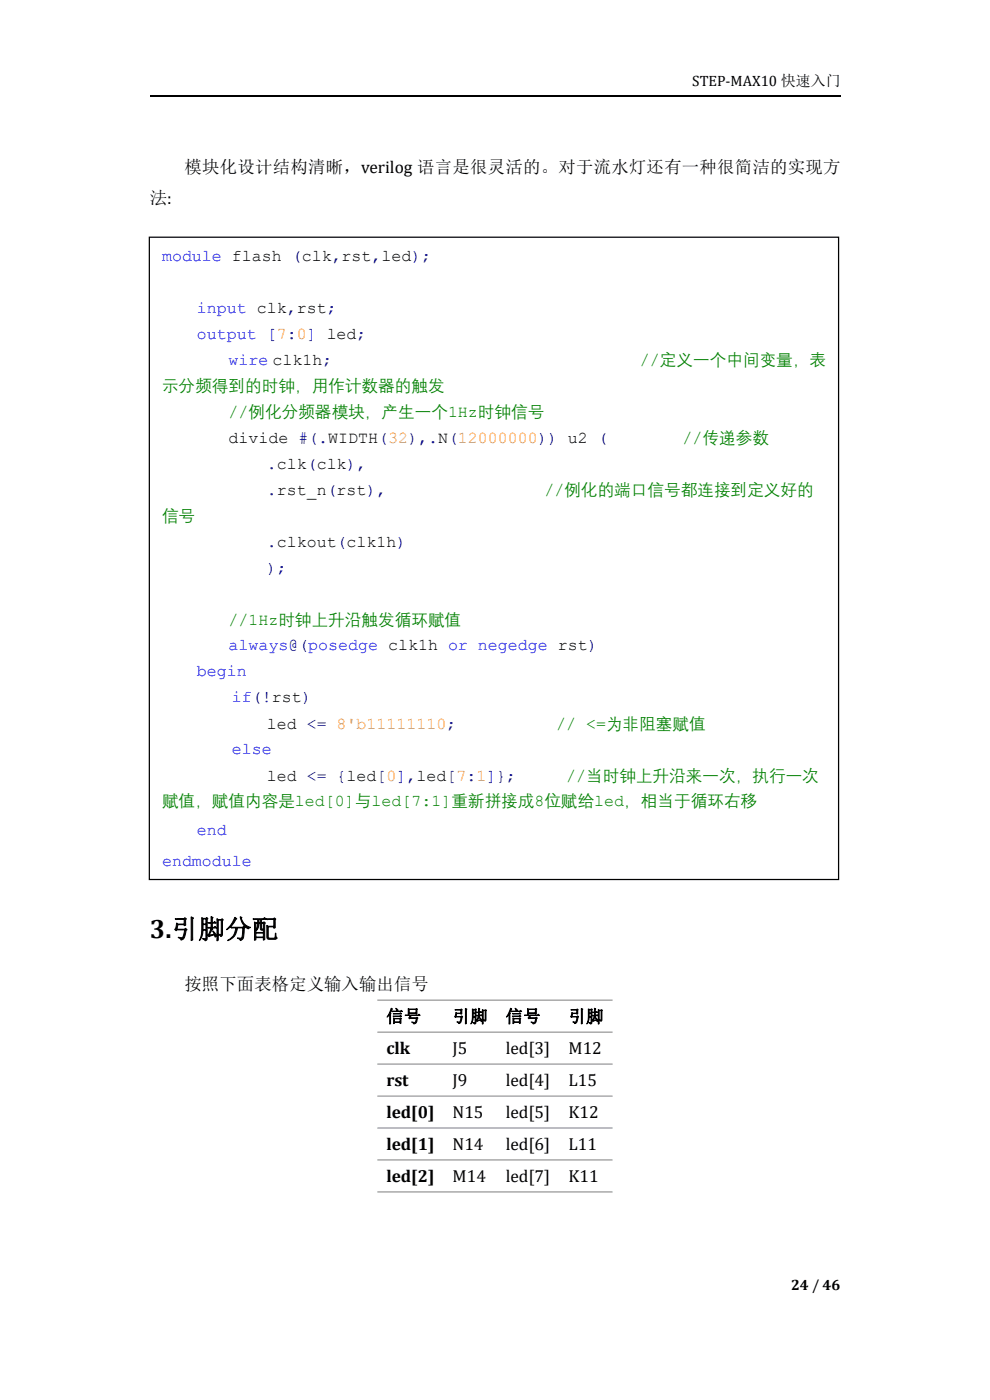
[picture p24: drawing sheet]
<svg xmlns="http://www.w3.org/2000/svg" width="210mm" height="297mm" viewBox="0 0 210 297" stroke-linecap="round" stroke-linejoin="round" font-family="sans-serif">
<defs><g id="words">
<text font-size="5.6" x="31.7" y="199">3.引脚分配</text>
<g font-size="3.7">
<text x="39.2" y="36.6">模块化设计结构清晰，verilog 语言是很灵活的。对于流水灯还有一种很简洁的实现方</text>
<text x="31.7" y="43.2">法:</text>
<text x="39.2" y="210.1">按照下面表格定义输入输出信号</text>
<text x="82" y="216.9">信号</text>
<text x="96" y="216.9">引脚</text>
<text x="107.3" y="216.9">信号</text>
<text x="120.6" y="216.9">引脚</text>
<text x="82" y="223.7">clk</text>
<text x="96" y="223.7">J5</text>
<text x="107.3" y="223.7">led[3]</text>
<text x="120.6" y="223.7">M12</text>
<text x="82" y="230.5">rst</text>
<text x="96" y="230.5">J9</text>
<text x="107.3" y="230.5">led[4]</text>
<text x="120.6" y="230.5">L15</text>
<text x="82" y="237.3">led[0]</text>
<text x="96" y="237.3">N15</text>
<text x="107.3" y="237.3">led[5]</text>
<text x="120.6" y="237.3">K12</text>
<text x="82" y="244">led[1]</text>
<text x="96" y="244">N14</text>
<text x="107.3" y="244">led[6]</text>
<text x="120.6" y="244">L11</text>
<text x="82" y="250.8">led[2]</text>
<text x="96" y="250.8">M14</text>
<text x="107.3" y="250.8">led[7]</text>
<text x="120.6" y="250.8">K11</text>
</g>
<g font-size="3.5" fill="#00f">
<text x="34.4" y="55.4">module</text>
<text x="41.8" y="66.4">input</text>
<text x="41.8" y="71.9">output</text>
<text x="48.5" y="77.5">wire</text>
<text x="48.5" y="138">always</text>
<text x="65.4" y="138">posedge</text>
<text x="95" y="138">or</text>
<text x="101.4" y="138">negedge</text>
<text x="41.8" y="143.5">begin</text>
<text x="49.2" y="149">if</text>
<text x="49.2" y="160">else</text>
<text x="41.8" y="177.1">end</text>
<text x="34.4" y="183.7">endmodule</text>
</g>
<g font-size="3.5">
<text x="49.2" y="55.4">flash</text>
<text x="64" y="55.4">clk</text>
<text x="72.5" y="55.4">rst</text>
<text x="80.9" y="55.4">led</text>
<text x="54.5" y="66.4">clk</text>
<text x="62.9" y="66.4">rst</text>
<text x="69.3" y="71.9">led</text>
<text x="57.8" y="77.5">clk1h</text>
<text x="48.5" y="94">divide</text>
<text x="69.6" y="94">WIDTH</text>
<text x="92.9" y="94">N</text>
<text x="120.4" y="94">u2</text>
<text x="58.7" y="99.5">clk</text>
<text x="67.2" y="99.5">clk</text>
<text x="58.7" y="105">rst_n</text>
<text x="71.4" y="105">rst</text>
<text x="58.7" y="116">clkout</text>
<text x="73.5" y="116">clk1h</text>
<text x="82.3" y="138">clk1h</text>
<text x="118.3" y="138">rst</text>
<text x="57.7" y="149">rst</text>
<text x="56.6" y="154.6">led</text>
<text x="56.6" y="165.6">led</text>
<text x="73.5" y="165.6">led</text>
<text x="88.3" y="165.6">led</text>
</g>
<g font-size="3.5" fill="#000080">
<text x="61.9" y="55.4">(</text>
<text x="70.4" y="55.4">,</text>
<text x="78.8" y="55.4">,</text>
<text x="87.3" y="55.4">);</text>
<text x="56.6" y="71.9">[</text>
<text x="60.8" y="66.4">,</text>
<text x="60.8" y="71.9">:</text>
<text x="65.1" y="71.9">]</text>
<text x="69.3" y="66.4">;</text>
<text x="75.6" y="71.9">;</text>
<text x="68.4" y="77.5">;</text>
<text x="63.3" y="94">#(.</text>
<text x="80.2" y="94">(</text>
<text x="86.6" y="94">),.</text>
<text x="95" y="94">(</text>
<text x="114.1" y="94">))</text>
<text x="126.8" y="94">(</text>
<text x="56.6" y="99.5">.</text>
<text x="65.1" y="99.5">(</text>
<text x="73.5" y="99.5">),</text>
<text x="56.6" y="105">.</text>
<text x="69.3" y="105">(</text>
<text x="77.8" y="105">),</text>
<text x="56.6" y="116">.</text>
<text x="71.4" y="116">(</text>
<text x="84.1" y="116">)</text>
<text x="56.6" y="121.5">);</text>
<text x="61.2" y="138">@(</text>
<text x="124.7" y="138">)</text>
<text x="53.4" y="149">(!</text>
<text x="64" y="149">)</text>
<text x="65.1" y="154.6">&lt;=</text>
<text x="94.7" y="154.6">;</text>
<text x="65.1" y="165.6">&lt;=</text>
<text x="71.4" y="165.6">{</text>
<text x="79.9" y="165.6">[</text>
<text x="84.1" y="165.6">],</text>
<text x="94.7" y="165.6">[</text>
<text x="98.9" y="165.6">:</text>
<text x="103.2" y="165.6">]};</text>
</g>
<g font-size="3.5" fill="#ff8000">
<text x="58.7" y="71.9">7</text>
<text x="62.9" y="71.9">0</text>
<text x="82.3" y="94">32</text>
<text x="97.2" y="94">12000000</text>
<text x="71.4" y="154.6">8'b11111110</text>
<text x="82" y="165.6">0</text>
<text x="96.8" y="165.6">7</text>
<text x="101" y="165.6">1</text>
</g>
<g font-size="3.5" fill="#008000">
<text x="135.8" y="77.5">//定义一个中间变量，</text>
<text x="171.7" y="77.5">表</text>
<text x="34.4" y="83">示分频得到的时钟，用作计数器的触发</text>
<text x="48.5" y="88.5">//</text>
<text x="52.7" y="88.5">例化分频器模块，产生一个</text>
<text x="95" y="88.5">1Hz</text>
<text x="101.4" y="88.5">时钟信号</text>
<text x="144.8" y="94">//</text>
<text x="149" y="94">传递参数</text>
<text x="115.5" y="105">//例化的端口信号都连接到定义好的</text>
<text x="34.4" y="110.5">信号</text>
<text x="48.5" y="132.6">//1Hz</text>
<text x="59.1" y="132.6">时钟上升沿触发循环赋值</text>
<text x="118" y="154.6">//</text>
<text x="124.3" y="154.6">&lt;=</text>
<text x="128.6" y="154.6">为非阻塞赋值</text>
<text x="120.1" y="165.6">//</text>
<text x="124.3" y="165.6">当时钟上升沿来一次，执行一次</text>
<text x="34.4" y="171.1">赋值，赋值内容是led[0]与</text>
<text x="78.8" y="171.1">led[7:1]</text>
<text x="95.8" y="171.1">重新拼接成8位赋给led，相当于循环右移</text>
</g>
<g font-size="3.2">
<text x="146.9" y="18.2">STEP-MAX10 快速入门</text>
<text x="167.8" y="273.6">24 / 46</text>
</g>
</g></defs>
<path d="M31.7 20.4h146.6" fill="none" stroke="#000" stroke-width=".25"/>
<path d="M31.7 252.9h146.6v5.5h-146.6z" fill-rule="evenodd" fill="#fff"/>
<path d="M80 212.2h49.9M80 219h49.9M80 225.7h49.9M80 232.5h49.9M80 239.3h49.9M80 246.1h49.9M80 252.9h49.9" fill="none" stroke="#7e7e7e" stroke-width=".21"/>
<path d="M31.7 50.3h146.2v136.3h-146.2z" fill-rule="evenodd" fill="#fff"/>
<path d="M31.5 50.2h146.5v136.5h-146.5zM31.7 50.5l.1-.2v136.3l-.1-.1h146.2l-.1 .1v-136.3l.1 .2z" fill="#000"/>
<g fill="#fff">
<path d="M34.4 51.7h12.7v4.8h-12.7z" fill-rule="evenodd"/>
<path d="M47.1 51.7h2.1v4.8h-2.1z" fill-rule="evenodd"/>
<path d="M49.2 51.7h10.6v4.8h-10.6z" fill-rule="evenodd"/>
<path d="M59.8 51.7h2.1v4.8h-2.1z" fill-rule="evenodd"/>
<path d="M61.9 51.7h2.1v4.8h-2.1z" fill-rule="evenodd"/>
<path d="M64 51.7h6.3v4.8h-6.3z" fill-rule="evenodd"/>
<path d="M70.3 51.7h2.2v4.8h-2.2z" fill-rule="evenodd"/>
<path d="M72.5 51.7h6.3v4.8h-6.3z" fill-rule="evenodd"/>
<path d="M78.8 51.7h2.1v4.8h-2.1z" fill-rule="evenodd"/>
<path d="M80.9 51.7h6.4v4.8h-6.4z" fill-rule="evenodd"/>
<path d="M87.3 51.7h4.2v4.8h-4.2z" fill-rule="evenodd"/>
<path d="M34.4 57.2h1.7v4.8h-1.7z" fill-rule="evenodd"/>
<path d="M34.4 62.7h7.4v4.8h-7.4z" fill-rule="evenodd"/>
<path d="M41.8 62.7h10.6v4.8h-10.6z" fill-rule="evenodd"/>
<path d="M52.4 62.7h2.1v4.8h-2.1z" fill-rule="evenodd"/>
<path d="M54.5 62.7h6.3v4.8h-6.3z" fill-rule="evenodd"/>
<path d="M60.8 62.7h2.1v4.8h-2.1z" fill-rule="evenodd"/>
<path d="M62.9 62.7h6.4v4.8h-6.4z" fill-rule="evenodd"/>
<path d="M69.3 62.7h2.1v4.8h-2.1z" fill-rule="evenodd"/>
<path d="M71.4 62.7h7.4v4.8h-7.4z" fill-rule="evenodd"/>
<path d="M78.8 62.7h7.4v4.8h-7.4z" fill-rule="evenodd"/>
<path d="M86.2 62.7h7.4v4.8h-7.4z" fill-rule="evenodd"/>
<path d="M93.6 62.7h7.4v4.8h-7.4z" fill-rule="evenodd"/>
<path d="M101 62.7h7.4v4.8h-7.4z" fill-rule="evenodd"/>
<path d="M108.4 62.7h7.5v4.8h-7.5z" fill-rule="evenodd"/>
<path d="M34.4 68.2h7.4v4.8h-7.4z" fill-rule="evenodd"/>
<path d="M41.8 68.2h12.7v4.8h-12.7z" fill-rule="evenodd"/>
<path d="M54.5 68.2h2.1v4.8h-2.1z" fill-rule="evenodd"/>
<path d="M56.6 68.2h2.1v4.8h-2.1z" fill-rule="evenodd"/>
<path d="M58.7 68.2h2.1v4.8h-2.1z" fill-rule="evenodd"/>
<path d="M60.8 68.2h2.1v4.8h-2.1z" fill-rule="evenodd"/>
<path d="M62.9 68.2h2.2v4.8h-2.2z" fill-rule="evenodd"/>
<path d="M65.1 68.2h2.1v4.8h-2.1z" fill-rule="evenodd"/>
<path d="M67.2 68.2h2.1v4.8h-2.1z" fill-rule="evenodd"/>
<path d="M69.3 68.2h6.3v4.8h-6.3z" fill-rule="evenodd"/>
<path d="M75.6 68.2h2.2v4.8h-2.2z" fill-rule="evenodd"/>
<path d="M77.8 68.2h1v4.8h-1z" fill-rule="evenodd"/>
<path d="M78.8 68.2h7.4v4.8h-7.4z" fill-rule="evenodd"/>
<path d="M86.2 68.2h7.4v4.8h-7.4z" fill-rule="evenodd"/>
<path d="M93.6 68.2h7.4v4.8h-7.4z" fill-rule="evenodd"/>
<path d="M34.4 73.7h1.7v5.2h-1.7z" fill-rule="evenodd"/>
<path d="M36.1 73.7h1.8v5.2h-1.8z" fill-rule="evenodd"/>
<path d="M37.9 73.7h1.8v5.2h-1.8z" fill-rule="evenodd"/>
<path d="M39.7 73.7h1.7v5.2h-1.7z" fill-rule="evenodd"/>
<path d="M41.4 73.7h1.8v5.2h-1.8z" fill-rule="evenodd"/>
<path d="M43.2 73.7h1.7v5.2h-1.7z" fill-rule="evenodd"/>
<path d="M44.9 73.7h1.8v5.2h-1.8z" fill-rule="evenodd"/>
<path d="M46.7 73.7h1.8v5.2h-1.8z" fill-rule="evenodd"/>
<path d="M48.5 73.7h8.4v5.2h-8.4z" fill-rule="evenodd"/>
<path d="M56.9 73.7h.9v5.2h-.9z" fill-rule="evenodd"/>
<path d="M57.8 73.7h10.6v5.2h-10.6z" fill-rule="evenodd"/>
<path d="M68.4 73.7h2.1v5.2h-2.1z" fill-rule="evenodd"/>
<path d="M70.5 73.7h1.8v5.2h-1.8z" fill-rule="evenodd"/>
<path d="M72.3 73.7h1.7v5.2h-1.7z" fill-rule="evenodd"/>
<path d="M74 73.7h1.8v5.2h-1.8z" fill-rule="evenodd"/>
<path d="M75.8 73.7h1.8v5.2h-1.8z" fill-rule="evenodd"/>
<path d="M77.6 73.7h1.7v5.2h-1.7z" fill-rule="evenodd"/>
<path d="M79.3 73.7h1.8v5.2h-1.8z" fill-rule="evenodd"/>
<path d="M81.1 73.7h1.8v5.2h-1.8z" fill-rule="evenodd"/>
<path d="M82.9 73.7h1.7v5.2h-1.7z" fill-rule="evenodd"/>
<path d="M84.6 73.7h1.8v5.2h-1.8z" fill-rule="evenodd"/>
<path d="M86.4 73.7h1.8v5.2h-1.8z" fill-rule="evenodd"/>
<path d="M88.2 73.7h1.7v5.2h-1.7z" fill-rule="evenodd"/>
<path d="M89.9 73.7h1.8v5.2h-1.8z" fill-rule="evenodd"/>
<path d="M91.7 73.7h1.8v5.2h-1.8z" fill-rule="evenodd"/>
<path d="M93.5 73.7h1.7v5.2h-1.7z" fill-rule="evenodd"/>
<path d="M95.2 73.7h1.8v5.2h-1.8z" fill-rule="evenodd"/>
<path d="M97 73.7h1.7v5.2h-1.7z" fill-rule="evenodd"/>
<path d="M98.7 73.7h1.8v5.2h-1.8z" fill-rule="evenodd"/>
<path d="M100.5 73.7h1.8v5.2h-1.8z" fill-rule="evenodd"/>
<path d="M102.3 73.7h1.7v5.2h-1.7z" fill-rule="evenodd"/>
<path d="M104 73.7h1.8v5.2h-1.8z" fill-rule="evenodd"/>
<path d="M105.8 73.7h1.8v5.2h-1.8z" fill-rule="evenodd"/>
<path d="M107.6 73.7h1.7v5.2h-1.7z" fill-rule="evenodd"/>
<path d="M109.3 73.7h1.8v5.2h-1.8z" fill-rule="evenodd"/>
<path d="M111.1 73.7h1.8v5.2h-1.8z" fill-rule="evenodd"/>
<path d="M112.9 73.7h1.7v5.2h-1.7z" fill-rule="evenodd"/>
<path d="M114.6 73.7h1.8v5.2h-1.8z" fill-rule="evenodd"/>
<path d="M116.4 73.7h1.7v5.2h-1.7z" fill-rule="evenodd"/>
<path d="M118.1 73.7h1.8v5.2h-1.8z" fill-rule="evenodd"/>
<path d="M119.9 73.7h1.8v5.2h-1.8z" fill-rule="evenodd"/>
<path d="M121.7 73.7h1.7v5.2h-1.7z" fill-rule="evenodd"/>
<path d="M123.4 73.7h1.8v5.2h-1.8z" fill-rule="evenodd"/>
<path d="M125.2 73.7h1.8v5.2h-1.8z" fill-rule="evenodd"/>
<path d="M127 73.7h1.7v5.2h-1.7z" fill-rule="evenodd"/>
<path d="M128.7 73.7h1.8v5.2h-1.8z" fill-rule="evenodd"/>
<path d="M130.5 73.7h1.8v5.2h-1.8z" fill-rule="evenodd"/>
<path d="M132.3 73.7h1.7v5.2h-1.7z" fill-rule="evenodd"/>
<path d="M134 73.7h1.8v5.2h-1.8z" fill-rule="evenodd"/>
<path d="M135.8 73.7h4.2v5.2h-4.2z" fill-rule="evenodd"/>
<path d="M140 73.7h28.2v5.2h-28.2z" fill-rule="evenodd"/>
<path d="M168.2 73.7h3.5v5.2h-3.5z" fill-rule="evenodd"/>
<path d="M171.7 73.7h3.5v5.2h-3.5z" fill-rule="evenodd"/>
<path d="M34.4 79.3h59.9v5.1h-59.9z" fill-rule="evenodd"/>
<path d="M94.3 79.3h1.8v5.1h-1.8z" fill-rule="evenodd"/>
<path d="M96.1 79.3h1.8v5.1h-1.8z" fill-rule="evenodd"/>
<path d="M97.9 79.3h1.7v5.1h-1.7z" fill-rule="evenodd"/>
<path d="M99.6 79.3h1.8v5.1h-1.8z" fill-rule="evenodd"/>
<path d="M101.4 79.3h1.8v5.1h-1.8z" fill-rule="evenodd"/>
<path d="M103.2 79.3h1.7v5.1h-1.7z" fill-rule="evenodd"/>
<path d="M104.9 79.3h1.8v5.1h-1.8z" fill-rule="evenodd"/>
<path d="M106.7 79.3h1.7v5.1h-1.7z" fill-rule="evenodd"/>
<path d="M34.4 84.8h1.7v5.1h-1.7z" fill-rule="evenodd"/>
<path d="M36.1 84.8h1.8v5.1h-1.8z" fill-rule="evenodd"/>
<path d="M37.9 84.8h1.8v5.1h-1.8z" fill-rule="evenodd"/>
<path d="M39.7 84.8h1.7v5.1h-1.7z" fill-rule="evenodd"/>
<path d="M41.4 84.8h1.8v5.1h-1.8z" fill-rule="evenodd"/>
<path d="M43.2 84.8h1.7v5.1h-1.7z" fill-rule="evenodd"/>
<path d="M44.9 84.8h1.8v5.1h-1.8z" fill-rule="evenodd"/>
<path d="M46.7 84.8h1.8v5.1h-1.8z" fill-rule="evenodd"/>
<path d="M48.5 84.8h4.2v5.1h-4.2z" fill-rule="evenodd"/>
<path d="M52.7 84.8h42.3v5.1h-42.3z" fill-rule="evenodd"/>
<path d="M95 84.8h6.4v5.1h-6.4z" fill-rule="evenodd"/>
<path d="M101.4 84.8h14.1v5.1h-14.1z" fill-rule="evenodd"/>
<path d="M115.5 84.8h.4v5.1h-.4z" fill-rule="evenodd"/>
<path d="M115.9 84.8h7.4v5.1h-7.4z" fill-rule="evenodd"/>
<path d="M34.4 90.3h1.7v5.1h-1.7z" fill-rule="evenodd"/>
<path d="M36.1 90.3h1.8v5.1h-1.8z" fill-rule="evenodd"/>
<path d="M37.9 90.3h1.8v5.1h-1.8z" fill-rule="evenodd"/>
<path d="M39.7 90.3h1.7v5.1h-1.7z" fill-rule="evenodd"/>
<path d="M41.4 90.3h1.8v5.1h-1.8z" fill-rule="evenodd"/>
<path d="M43.2 90.3h1.7v5.1h-1.7z" fill-rule="evenodd"/>
<path d="M44.9 90.3h1.8v5.1h-1.8z" fill-rule="evenodd"/>
<path d="M46.7 90.3h1.8v5.1h-1.8z" fill-rule="evenodd"/>
<path d="M48.5 90.3h12.7v5.1h-12.7z" fill-rule="evenodd"/>
<path d="M61.2 90.3h2.1v5.1h-2.1z" fill-rule="evenodd"/>
<path d="M63.3 90.3h6.3v5.1h-6.3z" fill-rule="evenodd"/>
<path d="M69.6 90.3h10.6v5.1h-10.6z" fill-rule="evenodd"/>
<path d="M80.2 90.3h2.1v5.1h-2.1z" fill-rule="evenodd"/>
<path d="M82.3 90.3h4.3v5.1h-4.3z" fill-rule="evenodd"/>
<path d="M86.6 90.3h6.3v5.1h-6.3z" fill-rule="evenodd"/>
<path d="M92.9 90.3h2.1v5.1h-2.1z" fill-rule="evenodd"/>
<path d="M95 90.3h2.2v5.1h-2.2z" fill-rule="evenodd"/>
<path d="M97.2 90.3h16.9v5.1h-16.9z" fill-rule="evenodd"/>
<path d="M114.1 90.3h4.2v5.1h-4.2z" fill-rule="evenodd"/>
<path d="M118.3 90.3h2.1v5.1h-2.1z" fill-rule="evenodd"/>
<path d="M120.4 90.3h4.3v5.1h-4.3z" fill-rule="evenodd"/>
<path d="M124.7 90.3h2.1v5.1h-2.1z" fill-rule="evenodd"/>
<path d="M126.8 90.3h2.1v5.1h-2.1z" fill-rule="evenodd"/>
<path d="M128.9 90.3h1.8v5.1h-1.8z" fill-rule="evenodd"/>
<path d="M130.7 90.3h1.7v5.1h-1.7z" fill-rule="evenodd"/>
<path d="M132.4 90.3h1.8v5.1h-1.8z" fill-rule="evenodd"/>
<path d="M134.2 90.3h1.8v5.1h-1.8z" fill-rule="evenodd"/>
<path d="M136 90.3h1.7v5.1h-1.7z" fill-rule="evenodd"/>
<path d="M137.7 90.3h1.8v5.1h-1.8z" fill-rule="evenodd"/>
<path d="M139.5 90.3h1.8v5.1h-1.8z" fill-rule="evenodd"/>
<path d="M141.3 90.3h1.7v5.1h-1.7z" fill-rule="evenodd"/>
<path d="M143 90.3h1.8v5.1h-1.8z" fill-rule="evenodd"/>
<path d="M144.8 90.3h4.2v5.1h-4.2z" fill-rule="evenodd"/>
<path d="M149 90.3h14.1v5.1h-14.1z" fill-rule="evenodd"/>
<path d="M34.4 95.8h7.4v4.7h-7.4z" fill-rule="evenodd"/>
<path d="M41.8 95.8h7.4v4.7h-7.4z" fill-rule="evenodd"/>
<path d="M49.2 95.8h7.4v4.7h-7.4z" fill-rule="evenodd"/>
<path d="M56.6 95.8h2.1v4.7h-2.1z" fill-rule="evenodd"/>
<path d="M58.7 95.8h6.4v4.7h-6.4z" fill-rule="evenodd"/>
<path d="M65.1 95.8h2.1v4.7h-2.1z" fill-rule="evenodd"/>
<path d="M67.2 95.8h6.3v4.7h-6.3z" fill-rule="evenodd"/>
<path d="M73.5 95.8h4.3v4.7h-4.3z" fill-rule="evenodd"/>
<path d="M34.4 101.3h7.4v5.1h-7.4z" fill-rule="evenodd"/>
<path d="M41.8 101.3h7.4v5.1h-7.4z" fill-rule="evenodd"/>
<path d="M49.2 101.3h7.4v5.1h-7.4z" fill-rule="evenodd"/>
<path d="M56.6 101.3h2.1v5.1h-2.1z" fill-rule="evenodd"/>
<path d="M58.7 101.3h10.6v5.1h-10.6z" fill-rule="evenodd"/>
<path d="M69.3 101.3h2.1v5.1h-2.1z" fill-rule="evenodd"/>
<path d="M71.4 101.3h6.4v5.1h-6.4z" fill-rule="evenodd"/>
<path d="M77.8 101.3h4.2v5.1h-4.2z" fill-rule="evenodd"/>
<path d="M82 101.3h1.7v5.1h-1.7z" fill-rule="evenodd"/>
<path d="M83.7 101.3h1.8v5.1h-1.8z" fill-rule="evenodd"/>
<path d="M85.5 101.3h1.8v5.1h-1.8z" fill-rule="evenodd"/>
<path d="M87.3 101.3h1.7v5.1h-1.7z" fill-rule="evenodd"/>
<path d="M89 101.3h1.8v5.1h-1.8z" fill-rule="evenodd"/>
<path d="M90.8 101.3h1.8v5.1h-1.8z" fill-rule="evenodd"/>
<path d="M92.6 101.3h1.7v5.1h-1.7z" fill-rule="evenodd"/>
<path d="M94.3 101.3h1.8v5.1h-1.8z" fill-rule="evenodd"/>
<path d="M96.1 101.3h1.8v5.1h-1.8z" fill-rule="evenodd"/>
<path d="M97.9 101.3h1.7v5.1h-1.7z" fill-rule="evenodd"/>
<path d="M99.6 101.3h1.8v5.1h-1.8z" fill-rule="evenodd"/>
<path d="M101.4 101.3h1.8v5.1h-1.8z" fill-rule="evenodd"/>
<path d="M103.2 101.3h1.7v5.1h-1.7z" fill-rule="evenodd"/>
<path d="M104.9 101.3h1.8v5.1h-1.8z" fill-rule="evenodd"/>
<path d="M106.7 101.3h1.7v5.1h-1.7z" fill-rule="evenodd"/>
<path d="M108.4 101.3h1.8v5.1h-1.8z" fill-rule="evenodd"/>
<path d="M110.2 101.3h1.8v5.1h-1.8z" fill-rule="evenodd"/>
<path d="M112 101.3h1.7v5.1h-1.7z" fill-rule="evenodd"/>
<path d="M113.7 101.3h1.8v5.1h-1.8z" fill-rule="evenodd"/>
<path d="M115.5 101.3h4.2v5.1h-4.2z" fill-rule="evenodd"/>
<path d="M119.7 101.3h52.9v5.1h-52.9z" fill-rule="evenodd"/>
<path d="M34.4 106.8h7v5.1h-7z" fill-rule="evenodd"/>
<path d="M34.4 112.3h7.4v4.7h-7.4z" fill-rule="evenodd"/>
<path d="M41.8 112.3h7.4v4.7h-7.4z" fill-rule="evenodd"/>
<path d="M49.2 112.3h7.4v4.7h-7.4z" fill-rule="evenodd"/>
<path d="M56.6 112.3h2.1v4.7h-2.1z" fill-rule="evenodd"/>
<path d="M58.7 112.3h12.7v4.7h-12.7z" fill-rule="evenodd"/>
<path d="M71.4 112.3h2.1v4.7h-2.1z" fill-rule="evenodd"/>
<path d="M73.5 112.3h10.6v4.7h-10.6z" fill-rule="evenodd"/>
<path d="M84.1 112.3h2.1v4.7h-2.1z" fill-rule="evenodd"/>
<path d="M34.4 117.8h7.4v4.7h-7.4z" fill-rule="evenodd"/>
<path d="M41.8 117.8h7.4v4.7h-7.4z" fill-rule="evenodd"/>
<path d="M49.2 117.8h7.4v4.7h-7.4z" fill-rule="evenodd"/>
<path d="M56.6 117.8h4.2v4.7h-4.2z" fill-rule="evenodd"/>
<path d="M60.8 117.8h1.8v4.7h-1.8z" fill-rule="evenodd"/>
<path d="M62.6 117.8h1.7v4.7h-1.7z" fill-rule="evenodd"/>
<path d="M64.3 117.8h1.8v4.7h-1.8z" fill-rule="evenodd"/>
<path d="M66.1 117.8h1.8v4.7h-1.8z" fill-rule="evenodd"/>
<path d="M67.9 117.8h1.7v4.7h-1.7z" fill-rule="evenodd"/>
<path d="M69.6 117.8h1.8v4.7h-1.8z" fill-rule="evenodd"/>
<path d="M71.4 117.8h1.8v4.7h-1.8z" fill-rule="evenodd"/>
<path d="M73.2 117.8h1.7v4.7h-1.7z" fill-rule="evenodd"/>
<path d="M74.9 117.8h1.8v4.7h-1.8z" fill-rule="evenodd"/>
<path d="M76.7 117.8h1.8v4.7h-1.8z" fill-rule="evenodd"/>
<path d="M78.5 117.8h1.7v4.7h-1.7z" fill-rule="evenodd"/>
<path d="M80.2 117.8h1.8v4.7h-1.8z" fill-rule="evenodd"/>
<path d="M82 117.8h1.7v4.7h-1.7z" fill-rule="evenodd"/>
<path d="M83.7 117.8h1.8v4.7h-1.8z" fill-rule="evenodd"/>
<path d="M85.5 117.8h1.8v4.7h-1.8z" fill-rule="evenodd"/>
<path d="M87.3 117.8h1.7v4.7h-1.7z" fill-rule="evenodd"/>
<path d="M89 117.8h1.8v4.7h-1.8z" fill-rule="evenodd"/>
<path d="M90.8 117.8h1.8v4.7h-1.8z" fill-rule="evenodd"/>
<path d="M92.6 117.8h1.7v4.7h-1.7z" fill-rule="evenodd"/>
<path d="M94.3 117.8h1.8v4.7h-1.8z" fill-rule="evenodd"/>
<path d="M96.1 117.8h1.8v4.7h-1.8z" fill-rule="evenodd"/>
<path d="M97.9 117.8h1.7v4.7h-1.7z" fill-rule="evenodd"/>
<path d="M99.6 117.8h1.8v4.7h-1.8z" fill-rule="evenodd"/>
<path d="M101.4 117.8h1.8v4.7h-1.8z" fill-rule="evenodd"/>
<path d="M103.2 117.8h1.7v4.7h-1.7z" fill-rule="evenodd"/>
<path d="M104.9 117.8h1.8v4.7h-1.8z" fill-rule="evenodd"/>
<path d="M106.7 117.8h1.7v4.7h-1.7z" fill-rule="evenodd"/>
<path d="M108.4 117.8h1.8v4.7h-1.8z" fill-rule="evenodd"/>
<path d="M110.2 117.8h1.8v4.7h-1.8z" fill-rule="evenodd"/>
<path d="M34.4 123.3h1.7v4.7h-1.7z" fill-rule="evenodd"/>
<path d="M34.4 128.8h1.7v5.1h-1.7z" fill-rule="evenodd"/>
<path d="M36.1 128.8h1.8v5.1h-1.8z" fill-rule="evenodd"/>
<path d="M37.9 128.8h1.8v5.1h-1.8z" fill-rule="evenodd"/>
<path d="M39.7 128.8h1.7v5.1h-1.7z" fill-rule="evenodd"/>
<path d="M41.4 128.8h1.8v5.1h-1.8z" fill-rule="evenodd"/>
<path d="M43.2 128.8h1.7v5.1h-1.7z" fill-rule="evenodd"/>
<path d="M44.9 128.8h1.8v5.1h-1.8z" fill-rule="evenodd"/>
<path d="M46.7 128.8h1.8v5.1h-1.8z" fill-rule="evenodd"/>
<path d="M48.5 128.8h10.6v5.1h-10.6z" fill-rule="evenodd"/>
<path d="M59.1 128.8h38.8v5.1h-38.8z" fill-rule="evenodd"/>
<path d="M97.9 128.8h3.1v5.1h-3.1z" fill-rule="evenodd"/>
<path d="M34.4 134.3h1.7v4.7h-1.7z" fill-rule="evenodd"/>
<path d="M36.1 134.3h1.8v4.7h-1.8z" fill-rule="evenodd"/>
<path d="M37.9 134.3h1.8v4.7h-1.8z" fill-rule="evenodd"/>
<path d="M39.7 134.3h1.7v4.7h-1.7z" fill-rule="evenodd"/>
<path d="M41.4 134.3h1.8v4.7h-1.8z" fill-rule="evenodd"/>
<path d="M43.2 134.3h1.7v4.7h-1.7z" fill-rule="evenodd"/>
<path d="M44.9 134.3h1.8v4.7h-1.8z" fill-rule="evenodd"/>
<path d="M46.7 134.3h1.8v4.7h-1.8z" fill-rule="evenodd"/>
<path d="M48.5 134.3h12.7v4.7h-12.7z" fill-rule="evenodd"/>
<path d="M61.2 134.3h4.2v4.7h-4.2z" fill-rule="evenodd"/>
<path d="M65.4 134.3h14.8v4.7h-14.8z" fill-rule="evenodd"/>
<path d="M80.2 134.3h2.1v4.7h-2.1z" fill-rule="evenodd"/>
<path d="M82.3 134.3h10.6v4.7h-10.6z" fill-rule="evenodd"/>
<path d="M92.9 134.3h2.1v4.7h-2.1z" fill-rule="evenodd"/>
<path d="M95 134.3h4.3v4.7h-4.3z" fill-rule="evenodd"/>
<path d="M99.3 134.3h2.1v4.7h-2.1z" fill-rule="evenodd"/>
<path d="M101.4 134.3h14.8v4.7h-14.8z" fill-rule="evenodd"/>
<path d="M116.2 134.3h2.1v4.7h-2.1z" fill-rule="evenodd"/>
<path d="M118.3 134.3h6.4v4.7h-6.4z" fill-rule="evenodd"/>
<path d="M124.7 134.3h2.1v4.7h-2.1z" fill-rule="evenodd"/>
<path d="M34.4 139.8h7.4v4.7h-7.4z" fill-rule="evenodd"/>
<path d="M41.8 139.8h10.6v4.7h-10.6z" fill-rule="evenodd"/>
<path d="M34.4 145.3h7.4v4.7h-7.4z" fill-rule="evenodd"/>
<path d="M41.8 145.3h7.4v4.7h-7.4z" fill-rule="evenodd"/>
<path d="M49.2 145.3h4.2v4.7h-4.2z" fill-rule="evenodd"/>
<path d="M53.4 145.3h4.2v4.7h-4.2z" fill-rule="evenodd"/>
<path d="M57.6 145.3h6.4v4.7h-6.4z" fill-rule="evenodd"/>
<path d="M64 145.3h2.1v4.7h-2.1z" fill-rule="evenodd"/>
<path d="M34.4 150.8h7.4v5.1h-7.4z" fill-rule="evenodd"/>
<path d="M41.8 150.8h7.4v5.1h-7.4z" fill-rule="evenodd"/>
<path d="M49.2 150.8h7.4v5.1h-7.4z" fill-rule="evenodd"/>
<path d="M56.6 150.8h6.3v5.1h-6.3z" fill-rule="evenodd"/>
<path d="M62.9 150.8h2.2v5.1h-2.2z" fill-rule="evenodd"/>
<path d="M65.1 150.8h4.2v5.1h-4.2z" fill-rule="evenodd"/>
<path d="M69.3 150.8h2.1v5.1h-2.1z" fill-rule="evenodd"/>
<path d="M71.4 150.8h23.3v5.1h-23.3z" fill-rule="evenodd"/>
<path d="M94.7 150.8h2.1v5.1h-2.1z" fill-rule="evenodd"/>
<path d="M96.8 150.8h1.8v5.1h-1.8z" fill-rule="evenodd"/>
<path d="M98.6 150.8h1.7v5.1h-1.7z" fill-rule="evenodd"/>
<path d="M100.3 150.8h1.8v5.1h-1.8z" fill-rule="evenodd"/>
<path d="M102.1 150.8h1.8v5.1h-1.8z" fill-rule="evenodd"/>
<path d="M103.9 150.8h1.7v5.1h-1.7z" fill-rule="evenodd"/>
<path d="M105.6 150.8h1.8v5.1h-1.8z" fill-rule="evenodd"/>
<path d="M107.4 150.8h1.7v5.1h-1.7z" fill-rule="evenodd"/>
<path d="M109.1 150.8h1.8v5.1h-1.8z" fill-rule="evenodd"/>
<path d="M110.9 150.8h1.8v5.1h-1.8z" fill-rule="evenodd"/>
<path d="M112.7 150.8h1.7v5.1h-1.7z" fill-rule="evenodd"/>
<path d="M114.4 150.8h1.8v5.1h-1.8z" fill-rule="evenodd"/>
<path d="M116.2 150.8h1.8v5.1h-1.8z" fill-rule="evenodd"/>
<path d="M118 150.8h4.2v5.1h-4.2z" fill-rule="evenodd"/>
<path d="M122.2 150.8h2.1v5.1h-2.1z" fill-rule="evenodd"/>
<path d="M124.3 150.8h4.3v5.1h-4.3z" fill-rule="evenodd"/>
<path d="M128.6 150.8h21.1v5.1h-21.1z" fill-rule="evenodd"/>
<path d="M34.4 156.3h7.4v4.7h-7.4z" fill-rule="evenodd"/>
<path d="M41.8 156.3h7.4v4.7h-7.4z" fill-rule="evenodd"/>
<path d="M49.2 156.3h8.4v4.7h-8.4z" fill-rule="evenodd"/>
<path d="M57.6 156.3h1.8v4.7h-1.8z" fill-rule="evenodd"/>
<path d="M34.4 161.8h7.4v5.1h-7.4z" fill-rule="evenodd"/>
<path d="M41.8 161.8h7.4v5.1h-7.4z" fill-rule="evenodd"/>
<path d="M49.2 161.8h7.4v5.1h-7.4z" fill-rule="evenodd"/>
<path d="M56.6 161.8h6.3v5.1h-6.3z" fill-rule="evenodd"/>
<path d="M62.9 161.8h2.2v5.1h-2.2z" fill-rule="evenodd"/>
<path d="M65.1 161.8h4.2v5.1h-4.2z" fill-rule="evenodd"/>
<path d="M69.3 161.8h2.1v5.1h-2.1z" fill-rule="evenodd"/>
<path d="M71.4 161.8h2.1v5.1h-2.1z" fill-rule="evenodd"/>
<path d="M73.5 161.8h6.4v5.1h-6.4z" fill-rule="evenodd"/>
<path d="M79.9 161.8h2.1v5.1h-2.1z" fill-rule="evenodd"/>
<path d="M82 161.8h2.1v5.1h-2.1z" fill-rule="evenodd"/>
<path d="M84.1 161.8h4.2v5.1h-4.2z" fill-rule="evenodd"/>
<path d="M88.3 161.8h6.4v5.1h-6.4z" fill-rule="evenodd"/>
<path d="M94.7 161.8h2.1v5.1h-2.1z" fill-rule="evenodd"/>
<path d="M96.8 161.8h2.1v5.1h-2.1z" fill-rule="evenodd"/>
<path d="M98.9 161.8h2.1v5.1h-2.1z" fill-rule="evenodd"/>
<path d="M101 161.8h2.2v5.1h-2.2z" fill-rule="evenodd"/>
<path d="M103.2 161.8h6.3v5.1h-6.3z" fill-rule="evenodd"/>
<path d="M109.5 161.8h1.8v5.1h-1.8z" fill-rule="evenodd"/>
<path d="M111.3 161.8h1.7v5.1h-1.7z" fill-rule="evenodd"/>
<path d="M113 161.8h1.8v5.1h-1.8z" fill-rule="evenodd"/>
<path d="M114.8 161.8h1.8v5.1h-1.8z" fill-rule="evenodd"/>
<path d="M116.6 161.8h1.7v5.1h-1.7z" fill-rule="evenodd"/>
<path d="M118.3 161.8h1.8v5.1h-1.8z" fill-rule="evenodd"/>
<path d="M120.1 161.8h4.2v5.1h-4.2z" fill-rule="evenodd"/>
<path d="M124.3 161.8h49.4v5.1h-49.4z" fill-rule="evenodd"/>
<path d="M34.4 167.3h28.2v5.1h-28.2z" fill-rule="evenodd"/>
<path d="M62.6 167.3h12.7v5.1h-12.7z" fill-rule="evenodd"/>
<path d="M75.3 167.3h3.5v5.1h-3.5z" fill-rule="evenodd"/>
<path d="M78.8 167.3h16.9v5.1h-16.9z" fill-rule="evenodd"/>
<path d="M95.7 167.3h17.7v5.1h-17.7z" fill-rule="evenodd"/>
<path d="M113.4 167.3h2.1v5.1h-2.1z" fill-rule="evenodd"/>
<path d="M115.5 167.3h10.6v5.1h-10.6z" fill-rule="evenodd"/>
<path d="M126.1 167.3h6.3v5.1h-6.3z" fill-rule="evenodd"/>
<path d="M132.4 167.3h28.3v5.1h-28.3z" fill-rule="evenodd"/>
<path d="M34.4 172.8h7.4v5.3h-7.4z" fill-rule="evenodd"/>
<path d="M41.8 172.8h6.3v5.3h-6.3z" fill-rule="evenodd"/>
</g>
<use href="#words"/>
</svg>
